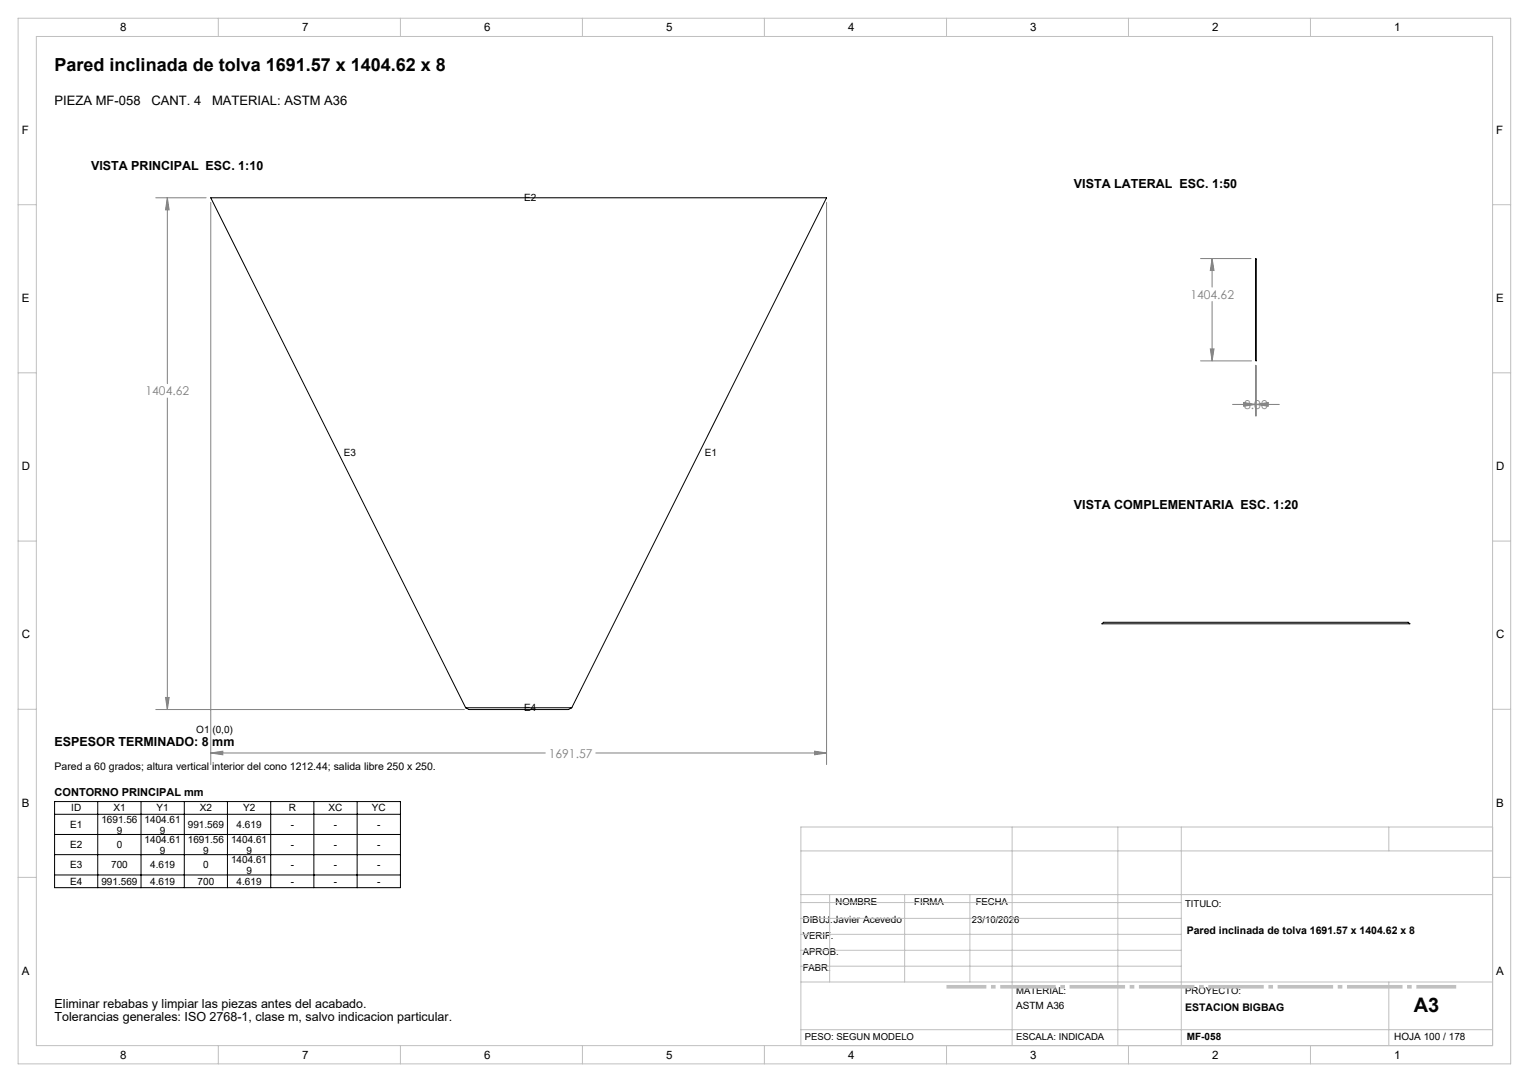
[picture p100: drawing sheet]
<svg xmlns="http://www.w3.org/2000/svg" width="420mm" height="297mm" viewBox="0 0 420 297" stroke-linecap="round" stroke-linejoin="round" font-family="sans-serif">
<defs><g id="words">
<text font-size="5.5" x="388.4" y="277.8">A3</text>
<text font-size="4.9" x="15" y="19.5">Pared inclinada de tolva 1691.57 x 1404.62 x 8</text>
<g font-size="3.6">
<text x="15" y="28.8">PIEZA MF-058</text>
<text x="41.6" y="28.8">CANT. 4</text>
<text x="58.3" y="28.8">MATERIAL: ASTM A36</text>
</g>
<g font-size="3.4">
<text x="25" y="46.7">VISTA PRINCIPAL ESC. 1:10</text>
<text x="295" y="51.7">VISTA LATERAL ESC. 1:50</text>
<text x="295" y="139.7">VISTA COMPLEMENTARIA ESC. 1:20</text>
<text x="15" y="204.7">ESPESOR TERMINADO: 8 mm</text>
<text x="15" y="276.7">Eliminar rebabas y limpiar las piezas antes del acabado.</text>
<text x="15" y="280.2">Tolerancias generales: ISO 2768-1, clase m, salvo indicacion particular.</text>
</g>
<g font-size="3.3" fill="#808080">
<text x="327" y="82">1404.62</text>
<text x="40" y="108.5">1404.62</text>
<text x="341.8" y="112.2">8.00</text>
<text x="150.7" y="207.9">1691.57</text>
</g>
<g font-size="3.2">
<text x="33" y="8.6">8</text>
<text x="83" y="8.6">7</text>
<text x="133" y="8.6">6</text>
<text x="183" y="8.6">5</text>
<text x="233" y="8.6">4</text>
<text x="283" y="8.6">3</text>
<text x="333" y="8.6">2</text>
<text x="383" y="8.6">1</text>
<text x="6" y="36.8">F</text>
<text x="411" y="36.8">F</text>
<text x="6" y="82.9">E</text>
<text x="411" y="82.9">E</text>
<text x="6" y="129.1">D</text>
<text x="411" y="129.1">D</text>
<text x="6" y="175.3">C</text>
<text x="411" y="175.3">C</text>
<text x="6" y="221.4">B</text>
<text x="411" y="221.4">B</text>
<text x="6" y="267.6">A</text>
<text x="411" y="267.6">A</text>
<text x="33" y="290.6">8</text>
<text x="83" y="290.6">7</text>
<text x="133" y="290.6">6</text>
<text x="183" y="290.6">5</text>
<text x="233" y="290.6">4</text>
<text x="283" y="290.6">3</text>
<text x="333" y="290.6">2</text>
<text x="383" y="290.6">1</text>
</g>
<text font-size="3" x="15" y="218.5">CONTORNO PRINCIPAL mm</text>
<g font-size="2.9">
<text x="15" y="211.5">Pared a 60 grados; altura vertical interior del cono 1212.44; salida libre 250 x 250.</text>
<text x="326" y="256.5">Pared inclinada de tolva 1691.57 x 1404.62 x 8</text>
<text x="325.6" y="277.5">ESTACION BIGBAG</text>
</g>
<g font-size="2.7">
<text x="144" y="55.2">E2</text>
<text x="94.4" y="125.2">E3</text>
<text x="193.6" y="125.2">E1</text>
<text x="144" y="195.2">E4</text>
<text x="53.9" y="201.1">O1 (0,0)</text>
<text x="19.3" y="227.2">E1</text>
<text x="19.6" y="222.7">ID</text>
<text x="27.8" y="225.9">1691.56</text>
<text x="31.1" y="222.7">X1</text>
<text x="39.7" y="225.9">1404.61</text>
<text x="43" y="222.7">Y1</text>
<text x="51.6" y="227.2">991.569</text>
<text x="54.9" y="222.7">X2</text>
<text x="65" y="227.2">4.619</text>
<text x="66.8" y="222.7">Y2</text>
<text x="79.3" y="222.7">R</text>
<text x="79.9" y="227.2">-</text>
<text x="90.3" y="222.7">XC</text>
<text x="91.7" y="227.2">-</text>
<text x="102.2" y="222.7">YC</text>
<text x="103.6" y="227.2">-</text>
<text x="19.3" y="232.8">E2</text>
<text x="32" y="228.9">9</text>
<text x="32" y="232.8">0</text>
<text x="39.7" y="231.5">1404.61</text>
<text x="43.9" y="228.9">9</text>
<text x="51.6" y="231.5">1691.56</text>
<text x="63.5" y="231.5">1404.61</text>
<text x="79.9" y="232.8">-</text>
<text x="91.7" y="232.8">-</text>
<text x="103.6" y="232.8">-</text>
<text x="19.3" y="238.3">E3</text>
<text x="30.5" y="238.3">700</text>
<text x="41.3" y="238.3">4.619</text>
<text x="43.9" y="234.5">9</text>
<text x="55.8" y="234.5">9</text>
<text x="55.8" y="238.3">0</text>
<text x="63.5" y="237">1404.61</text>
<text x="67.7" y="234.5">9</text>
<text x="79.9" y="238.3">-</text>
<text x="91.7" y="238.3">-</text>
<text x="103.6" y="238.3">-</text>
<text x="19.3" y="242.8">E4</text>
<text x="27.8" y="242.8">991.569</text>
<text x="41.3" y="242.8">4.619</text>
<text x="54.3" y="242.8">700</text>
<text x="65" y="242.8">4.619</text>
<text x="67.7" y="240">9</text>
<text x="79.9" y="242.8">-</text>
<text x="91.7" y="242.8">-</text>
<text x="103.6" y="242.8">-</text>
<text x="279.1" y="276.8">ASTM A36</text>
<text x="326" y="285.4">MF-058</text>
<text x="383" y="285.4">HOJA 100 / 178</text>
</g>
<g font-size="2.6">
<text x="229.5" y="248.4">NOMBRE</text>
<text x="251.1" y="248.4">FIRMA</text>
<text x="268" y="248.4">FECHA</text>
<text x="325.6" y="249">TITULO:</text>
<text x="220.5" y="253.3">DIBUJ.Javier Acevedo</text>
<text x="220.5" y="257.7">VERIF.</text>
<text x="267" y="253.3">23/10/2026</text>
<text x="220.5" y="262">APROB.</text>
<text x="220.5" y="266.4">FABR.</text>
<text x="279.1" y="273">MATERIAL:</text>
<text x="325.6" y="273">PROYECTO:</text>
<text x="221.1" y="285.5">PESO: SEGUN MODELO</text>
<text x="279.1" y="285.5">ESCALA: INDICADA</text>
</g>
</g></defs>
<g fill="none" stroke="#000" stroke-width=".27">
<path d="M344.9 71l.2 .1v28l-.2-.1zM302.7 171.2l.4-.4h83.7l.5 .4zM127.9 194.3l.9 .5h27.3l1-.5M127.9 194.3h29.2M127.9 194.3l-70-140h169.1l-69.9 140M15 220h95v23.7h-95zM15 223.5h95M15 229.1h95M15 234.6h95M26.8 220v23.7M38.7 220v23.7M50.6 220v23.7"/>
<path d="M62.5 220v23.7M74.4 220v23.7M86.2 220v23.7M98.1 220v23.7M15 240.2h95"/>
</g>
<g fill="none" stroke="#808080" stroke-width=".27">
<path d="M42.8 54.3h13.8M46 54.3l.5 3.3h-1zM46 54.3v51M57.9 55.6v154.3M227 55.6v154.3M329.8 71h13.8M333 71l.5 3.3h-1zM333 71v7.8M329.8 99.1h14M332.5 95.8h1l-.5 3.3zM333 82.8v16.3M46 109.3v85.5"/>
<path d="M338.6 111h6.3M341.6 110.5l3.3 .5-3.3 .5zM344.9 100.3v13.9M345.1 111l3.3-.5v1zM345.1 100.3v13.9M345.1 111h6.3M42.8 194.8h84.8M45.5 191.4h1l-.5 3.4zM57.9 206.7l3.3-.5v1zM57.9 206.7h91.9M163.7 206.7h63.3M223.8 206.2l3.2 .5-3.2 .5z"/>
</g>
<path d="M260 270.9h140" fill="none" stroke="#c0c0c0" stroke-width="1" stroke-dasharray="15.2 1.3 1.3 1.3" stroke-dashoffset="4.3" stroke-linecap="butt"/>
<g fill="none" stroke="#c0c0c0" stroke-width=".27">
<path d="M5 5h410v287h-410zM10 10h400v277h-400zM60 5v5M110 5v5M160 5v5M210 5v5M260 5v5M310 5v5M360 5v5M5 56.2h5M410 56.2h5M5 102.3h5"/>
<path d="M410 102.3h5M5 148.5h5M410 148.5h5M5 194.7h5M410 194.7h5M220 233.6h190M278 227v60M307.1 227v60M324.5 227v60M381.5 227v6.6M410 227h-190v60M5 240.8h5"/>
<path d="M220 245.6h190M220 256.5h104.5M220 252.1h104.5M220 247.8h104.5M227.9 245.6v24M248.5 245.6v24M266.4 245.6v24M410 240.8h5M220 269.6h190M220 265.2h104.5M220 260.8h104.5M381.5 269.6v17.4"/>
<path d="M60 287v5M110 287v5M160 287v5M210 287v5M220 282.6h190M260 287v5M310 287v5M360 287v5"/>
</g>
<path d="M57.9 206.7l3.3-.5v1zM223.8 206.2l3.2 .5-3.2 .5zM45.5 191.4h1l-.5 3.4zM46 54.3l.5 3.3h-1zM341.6 110.5l3.3 .5-3.3 .5zM345.1 111l3.3-.5v1zM332.5 95.8h1l-.5 3.3zM333 71l.5 3.3h-1z" fill="#808080"/>
<use href="#words"/>
</svg>
